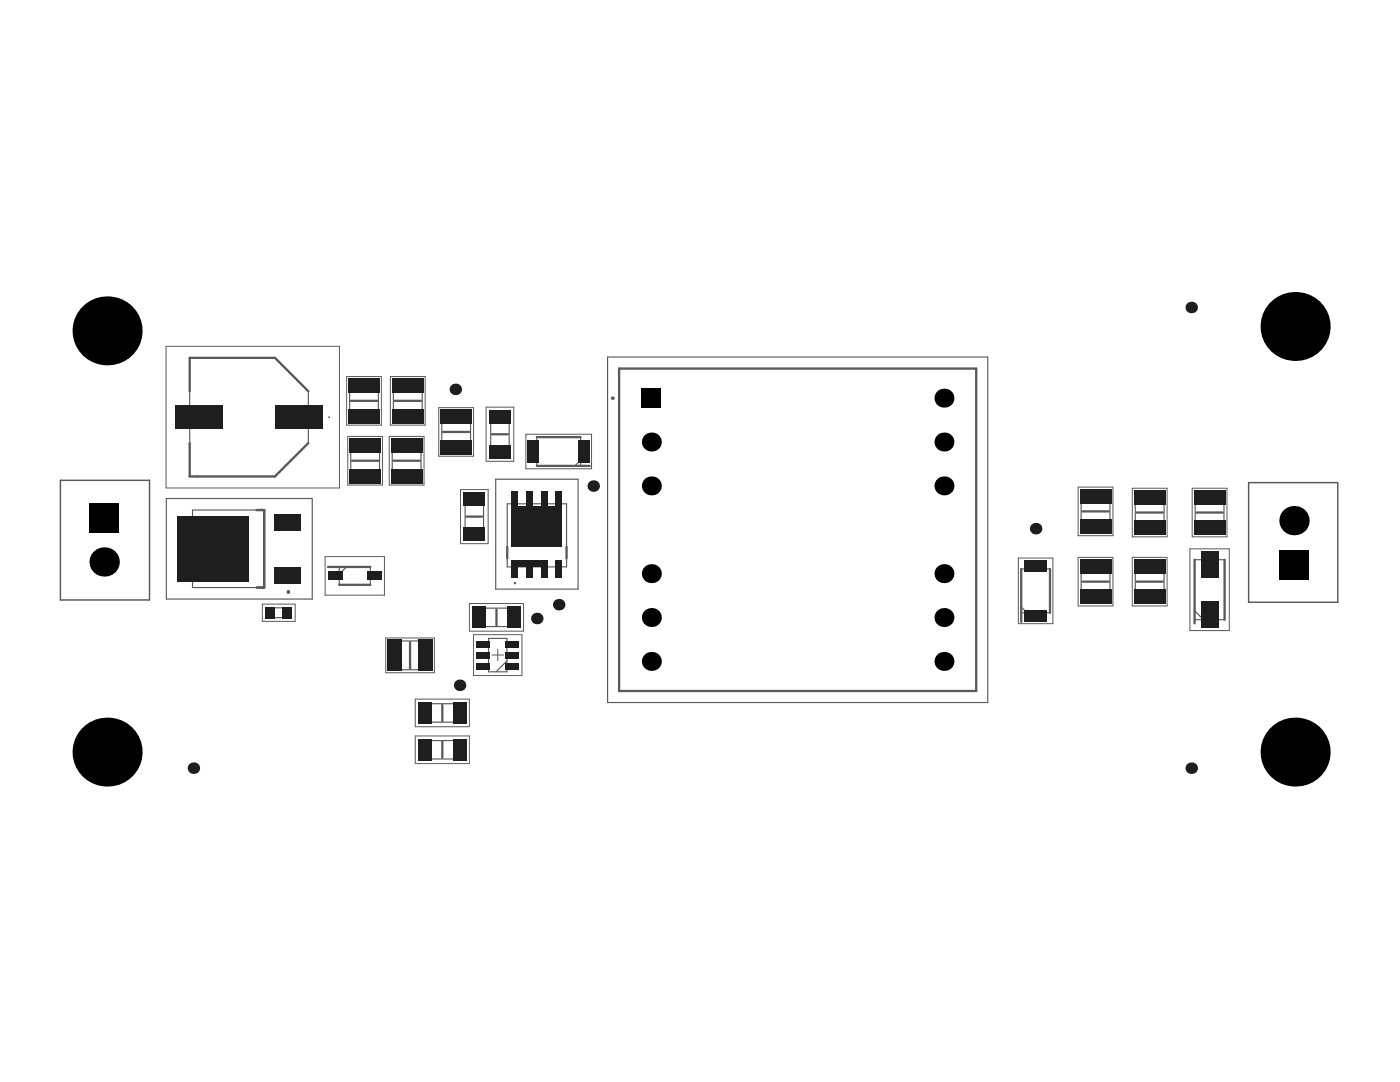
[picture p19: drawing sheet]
<svg xmlns="http://www.w3.org/2000/svg" width="279mm" height="216mm" viewBox="0 0 279 216" stroke-linecap="round" stroke-linejoin="round" font-family="sans-serif">
<path d="M12.1 95.8h17.7v23.9h-17.7zM249.2 96.3h17.8v23.9h-17.8z" fill="none" stroke="#5a5a5a" stroke-width=".29"/>
<g fill="none" stroke="#5a5a5a" stroke-width=".2">
<path d="M33.1 69.1h34.6v28.3h-34.6zM69.2 75.1h6.9v9.7h-6.9zM77.9 75.1h7v9.7h-7zM69.4 87.1h6.9v9.7h-6.9zM77.7 87.1h6.9v9.7h-6.9zM87.6 81.3h6.9v9.7h-6.9zM91.9 97.7h5.5v10.8h-5.5zM97 81.2h5.5v10.8h-5.5zM104.9 86.6h13.2v6.9h-13.2zM215.2 97.2h6.9v9.7h-6.9zM226 97.4h6.9v9.7h-6.9zM237.9 97.4h7v9.7h-7z"/>
<path d="M64.9 111.1h11.8v7.7h-11.8zM203.2 111.4h6.9v13h-6.9zM215.2 111.2h6.9v9.7h-6.9zM226 111.2h6.9v9.7h-6.9zM237.5 109.5h7.8v16.3h-7.8zM52.4 120.5h6.5v3.5h-6.5zM77 127.3h9.7v6.9h-9.7zM82.9 139.5h10.8v5.5h-10.8zM93.7 120.4h10.8v5.5h-10.8zM94.5 126.6h9.7v8.2h-9.7zM98.2 130.7h2.3M99.3 129.6v2.3"/>
<path d="M82.9 146.9h10.8v5.5h-10.8z"/>
<circle cx="65.7" cy="83.2" r=".06"/>
</g>
<g fill="none" stroke="#5a5a5a" stroke-width=".23">
<path d="M37.9 71.4h17l6.6 6.7v10.3l-6.6 6.7h-17zM69.8 76.3h5.7v7.4h-5.7zM78.5 76.3h5.8v7.4h-5.8zM121.3 71.2h75.8v69h-75.8zM123.6 73.5h71.2v64.4h-71.2zM33.2 99.5h29.1v20h-29.1zM70 88.3h5.7v7.3h-5.7zM78.3 88.3h5.7v7.3h-5.7zM88.2 82.5h5.7v7.4h-5.7zM92.8 99.4h3.7v7.4h-3.7zM97.9 83h3.7v7.3h-3.7zM98.9 95.6h16.5v21.9h-16.5z"/>
<path d="M107.1 87.2h8.8v5.8h-8.8zM115.9 91.8l-1.2 1.2M215.8 98.4h5.7v7.3h-5.7zM226.6 98.6h5.7v7.3h-5.7zM238.5 98.6h5.8v7.3h-5.8zM38.4 101.8h14.3v15.4h-14.3zM67.7 113.1h6.2v3.6h-6.2zM69.1 113.1l-1.4 1.5M101.2 100.5h11.9v12.6h-11.9zM203.8 113.5h5.8v8.8h-5.8zM215.8 112.4h5.7v7.3h-5.7zM226.6 112.4h5.7v7.3h-5.7z"/>
<path d="M238.4 111.7h6v12h-6zM53.8 121.3h3.6v1.9h-3.6zM78.2 127.9h7.3v5.7h-7.3zM95.4 121.3h7.4v3.7h-7.4zM97.5 127.4h3.7v6.7h-3.7zM101.2 131.9l-2.2 2.2M203.8 121.1l1.2 1.2M238.4 121.9l1.8 1.8M84.6 140.4h7.4v3.7h-7.4zM84.6 147.8h7.4v3.6h-7.4z"/>
<circle cx="102.8" cy="116.4" r=".11"/>
</g>
<g fill="none" stroke="#5a5a5a" stroke-width=".46">
<path d="M37.9 78.1v-6.7h17l6.6 6.7M70 80h5.3M78.7 80h5.3M122.2 79.4l.1 .2 .1-.2M122.2 79.4l.1-.1 .1 .1M122.2 79.4h.2M123.6 73.5h71.2v64.4h-71.2zM37.9 88.4v6.7h17l6.6-6.7M70.2 91.9h5.3M78.5 91.9h5.3M88.4 86.2h5.3M98.2 86.6h3.2"/>
<path d="M107.1 93h10.6M107.1 87.2h8.8M51.2 101.8h1.5v15.4h-1.5M65.5 113.1h8.4M67.7 116.7h6.2M93.1 103.1h3.2M101.2 109.1v2.3M113.1 109.1v2.3M203.8 113.5v10.6M209.6 113.5v8.8M216 102h5.3M216 116.1h5.3"/>
<path d="M226.8 102.3h5.3M226.8 116.1h5.3M238.4 111.7v12.7M238.8 102.3h5.2M244.4 111.7v12M81.8 128.1v5.3M99.1 121.6v3.2M88.3 140.6v3.3M88.3 148v3.2"/>
<circle cx="57.5" cy="118.1" r=".12"/>
</g>
<g fill="#000">
<path d="M128.1 77.5h3.8v3.8h-3.8z" fill-rule="evenodd"/>
<path d="M17.9 100.4h5.8v5.9h-5.8z" fill-rule="evenodd"/>
<path d="M255.3 109.7h5.9v5.9h-5.9z" fill-rule="evenodd"/>
</g>
<g fill="#000">
<circle cx="21.4" cy="66" r="6.9"/>
<circle cx="188.4" cy="79.4" r="1.89"/>
<circle cx="258.5" cy="65.1" r="6.9"/>
<circle cx="130" cy="97" r="1.89"/>
<circle cx="130" cy="88.2" r="1.89"/>
<circle cx="188.4" cy="97" r="1.89"/>
<circle cx="188.4" cy="88.2" r="1.89"/>
<circle cx="20.8" cy="112.1" r="2.93"/>
<circle cx="130" cy="114.5" r="1.89"/>
<circle cx="188.4" cy="114.5" r="1.89"/>
<circle cx="258.2" cy="103.9" r="2.93"/>
<circle cx="130" cy="132" r="1.89"/>
<circle cx="130" cy="123.2" r="1.89"/>
<circle cx="188.4" cy="132" r="1.89"/>
<circle cx="188.4" cy="123.2" r="1.89"/>
<circle cx="21.4" cy="150.1" r="6.9"/>
<circle cx="258.5" cy="150.1" r="6.9"/>
</g>
<g fill="#1e1e1e">
<circle cx="107.1" cy="123.4" r="1.15"/>
<circle cx="90.9" cy="77.7" r="1.15"/>
<circle cx="206.7" cy="105.5" r="1.15"/>
<circle cx="118.4" cy="97" r="1.15"/>
<circle cx="111.5" cy="120.7" r="1.15"/>
<circle cx="91.7" cy="136.7" r="1.15"/>
<circle cx="237.7" cy="153.3" r="1.15"/>
<circle cx="237.7" cy="61.4" r="1.15"/>
<circle cx="38.6" cy="153.3" r="1.15"/>
</g>
<g fill="#1e1e1e">
<path d="M115.4 87.9h2.3v4.4h-2.3z" fill-rule="evenodd"/>
<path d="M105.3 87.9h2.3v4.4h-2.3z" fill-rule="evenodd"/>
<path d="M65.5 114h2.8v1.8h-2.8z" fill-rule="evenodd"/>
<path d="M73.3 114h2.8v1.8h-2.8z" fill-rule="evenodd"/>
<path d="M69.5 81.6h6.3v2.9h-6.3z" fill-rule="evenodd"/>
<path d="M69.5 75.5h6.3v2.9h-6.3z" fill-rule="evenodd"/>
<path d="M69.7 87.4h6.3v2.9h-6.3z" fill-rule="evenodd"/>
<path d="M69.7 93.5h6.3v2.9h-6.3z" fill-rule="evenodd"/>
<path d="M54.8 102.6h5.2v3.3h-5.2z" fill-rule="evenodd"/>
<path d="M35.5 103h14.2v13h-14.2z" fill-rule="evenodd"/>
<path d="M54.8 113.2h5.2v3.2h-5.2z" fill-rule="evenodd"/>
<path d="M56.4 121.1h1.9v2.3h-1.9z" fill-rule="evenodd"/>
<path d="M52.9 121.1h2v2.3h-2z" fill-rule="evenodd"/>
<path d="M78 87.4h6.3v2.9h-6.3z" fill-rule="evenodd"/>
<path d="M78 93.5h6.3v2.9h-6.3z" fill-rule="evenodd"/>
<path d="M78.3 81.6h6.2v2.9h-6.2z" fill-rule="evenodd"/>
<path d="M78.3 75.5h6.2v2.9h-6.2z" fill-rule="evenodd"/>
<path d="M87.9 81.7h6.3v2.9h-6.3z" fill-rule="evenodd"/>
<path d="M87.9 87.8h6.3v2.9h-6.3z" fill-rule="evenodd"/>
<path d="M97.6 81.8h4.3v2.8h-4.3z" fill-rule="evenodd"/>
<path d="M97.6 88.7h4.3v2.8h-4.3z" fill-rule="evenodd"/>
<path d="M35 80.9h9.4v4.6h-9.4z" fill-rule="evenodd"/>
<path d="M55 80.9h9.4v4.6h-9.4z" fill-rule="evenodd"/>
<path d="M239.6 110.1h3.6v5.3h-3.6z" fill-rule="evenodd"/>
<path d="M239.6 120h3.6v5.3h-3.6z" fill-rule="evenodd"/>
<path d="M204.5 121.8h4.4v2.3h-4.4z" fill-rule="evenodd"/>
<path d="M204.5 111.7h4.4v2.3h-4.4z" fill-rule="evenodd"/>
<path d="M92.5 105.2h4.3v2.7h-4.3z" fill-rule="evenodd"/>
<path d="M92.5 98.3h4.3v2.7h-4.3z" fill-rule="evenodd"/>
<path d="M83.4 147.5h2.8v4.2h-2.8z" fill-rule="evenodd"/>
<path d="M90.3 147.5h2.8v4.2h-2.8z" fill-rule="evenodd"/>
<path d="M90.3 140.1h2.8v4.3h-2.8z" fill-rule="evenodd"/>
<path d="M83.4 140.1h2.8v4.3h-2.8z" fill-rule="evenodd"/>
<path d="M94.3 121.1h2.7v4.2h-2.7z" fill-rule="evenodd"/>
<path d="M101.2 121.1h2.7v4.2h-2.7z" fill-rule="evenodd"/>
<path d="M77.3 127.6h2.9v6.3h-2.9z" fill-rule="evenodd"/>
<path d="M83.4 127.6h2.9v6.3h-2.9z" fill-rule="evenodd"/>
<path d="M226.3 97.8h6.3v2.9h-6.3z" fill-rule="evenodd"/>
<path d="M226.3 103.9h6.3v2.9h-6.3z" fill-rule="evenodd"/>
<path d="M215.5 97.5h6.3v2.9h-6.3z" fill-rule="evenodd"/>
<path d="M215.5 103.7h6.3v2.8h-6.3z" fill-rule="evenodd"/>
<path d="M226.3 117.7h6.3v2.9h-6.3z" fill-rule="evenodd"/>
<path d="M226.3 111.6h6.3v2.9h-6.3z" fill-rule="evenodd"/>
<path d="M215.5 117.7h6.3v2.9h-6.3z" fill-rule="evenodd"/>
<path d="M215.5 111.6h6.3v2.9h-6.3z" fill-rule="evenodd"/>
<path d="M238.3 97.8h6.2v2.9h-6.2z" fill-rule="evenodd"/>
<path d="M238.3 103.9h6.2v2.9h-6.2z" fill-rule="evenodd"/>
<path d="M102.1 111.8h7.2v1.3h-7.2z" fill-rule="evenodd"/>
<path d="M102.1 101h10.1v8.2h-10.1z" fill-rule="evenodd"/>
<path d="M102.1 97.9h1.4v3.1h-1.4z" fill-rule="evenodd"/>
<path d="M105 97.9h1.4v3.1h-1.4z" fill-rule="evenodd"/>
<path d="M107.9 97.9h1.4v3.1h-1.4z" fill-rule="evenodd"/>
<path d="M110.8 97.9h1.4v3.1h-1.4z" fill-rule="evenodd"/>
<path d="M110.8 111.8h1.4v3.4h-1.4z" fill-rule="evenodd"/>
<path d="M107.9 113.1h1.4v2.1h-1.4z" fill-rule="evenodd"/>
<path d="M105 113.1h1.4v2.1h-1.4z" fill-rule="evenodd"/>
<path d="M102.1 113.1h1.4v2.1h-1.4z" fill-rule="evenodd"/>
<path d="M100.8 132.2h2.8v1.4h-2.8z" fill-rule="evenodd"/>
<path d="M100.8 130h2.8v1.4h-2.8z" fill-rule="evenodd"/>
<path d="M100.8 127.8h2.8v1.4h-2.8z" fill-rule="evenodd"/>
<path d="M95.1 127.8h2.7v1.4h-2.7z" fill-rule="evenodd"/>
<path d="M95.1 130h2.7v1.4h-2.7z" fill-rule="evenodd"/>
<path d="M95.1 132.2h2.7v1.4h-2.7z" fill-rule="evenodd"/>
</g>
</svg>
